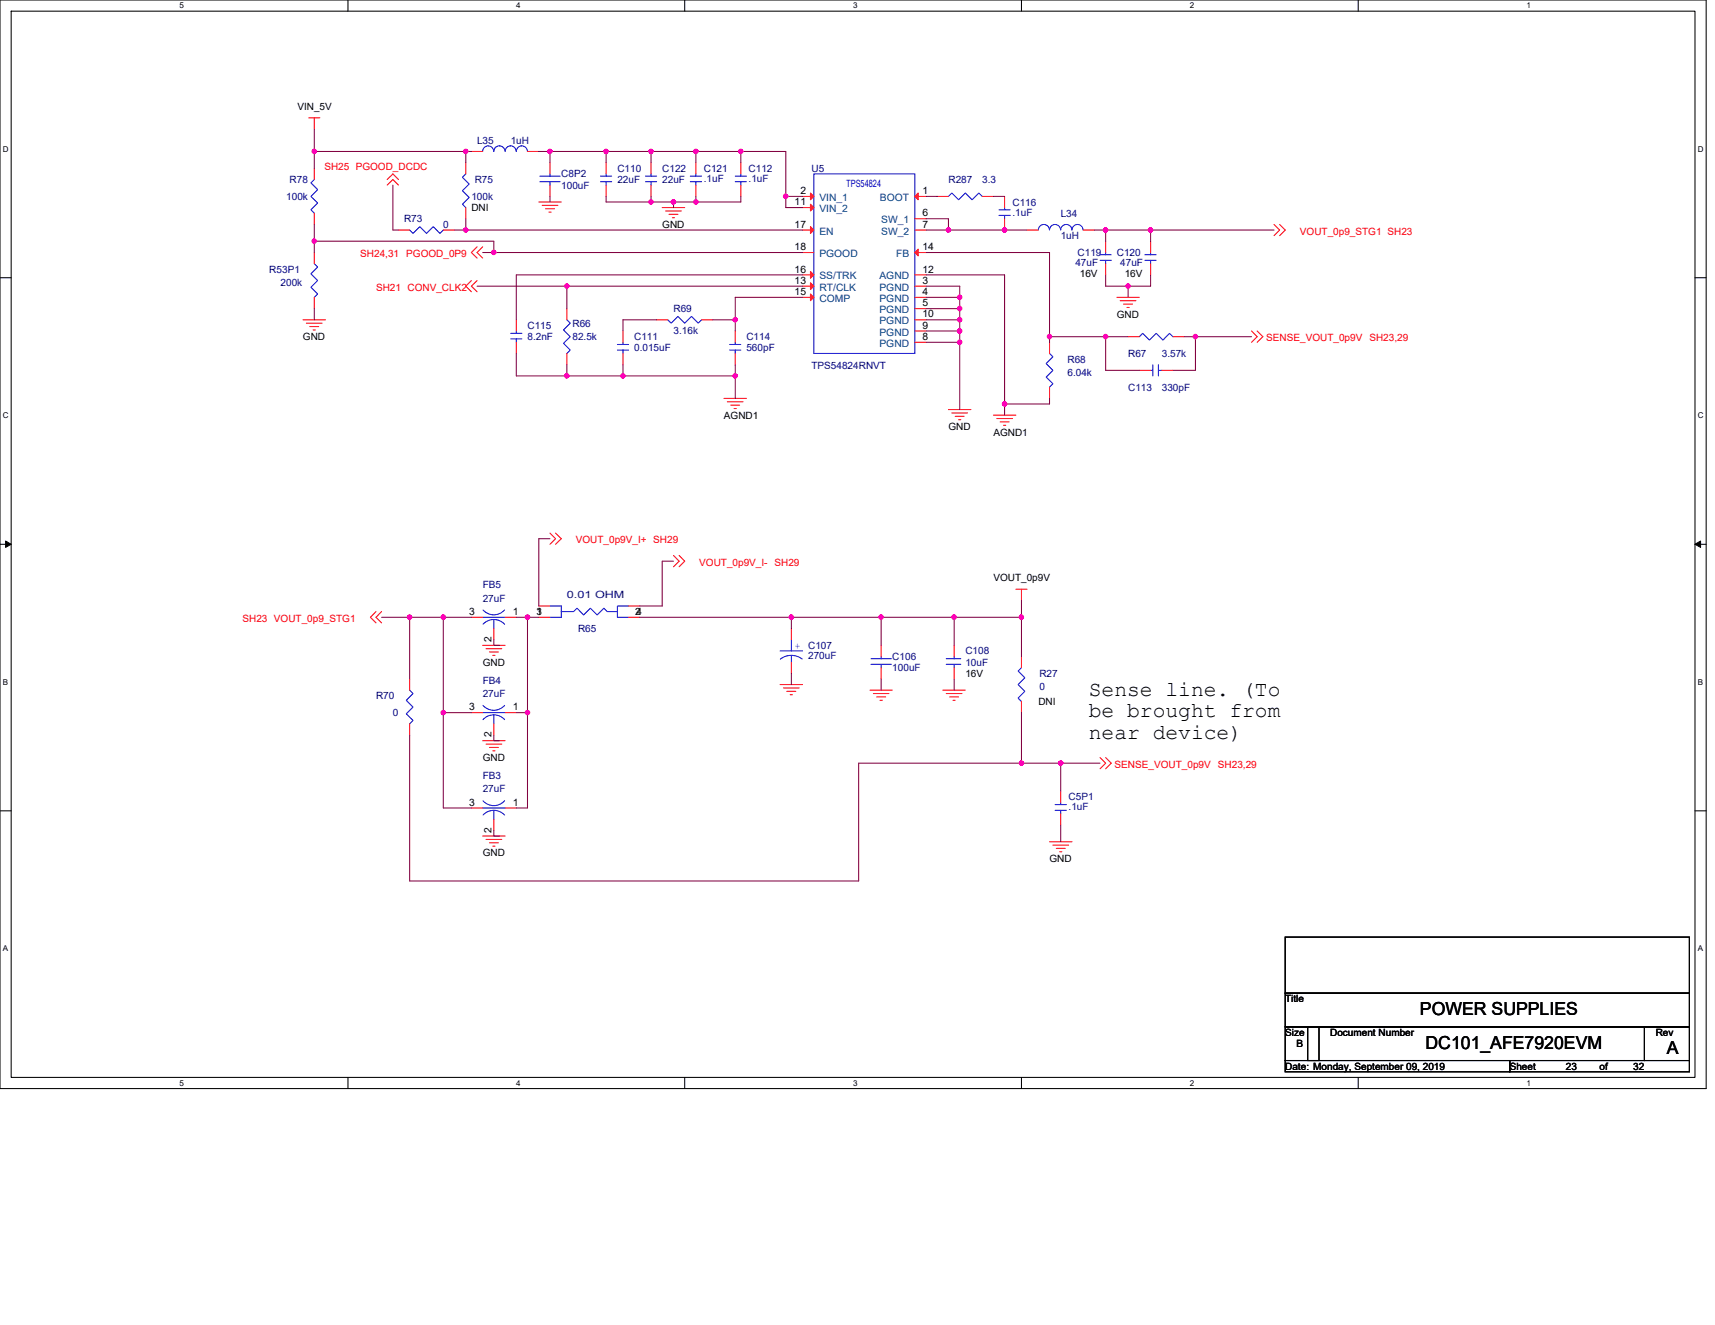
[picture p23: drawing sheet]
<svg xmlns="http://www.w3.org/2000/svg" width="279mm" height="216mm" viewBox="0 0 279 216" stroke-linecap="round" stroke-linejoin="round" font-family="sans-serif">
<defs><g id="words">
<g font-size="3.5">
<text x="177.4" y="113.4">Sense line. (To</text>
<text x="177.4" y="116.9">be brought from</text>
<text x="177.4" y="120.4">near device)</text>
</g>
<g font-size="2.9">
<text x="231.3" y="165.4">POWER SUPPLIES</text>
<text x="232.2" y="170.9">DC101_AFE7920EVM</text>
<text x="271.6" y="171.8">A</text>
</g>
<g font-size="1.7">
<text x="129.5" y="33.4">11</text>
<text x="130.4" y="31.6">2</text>
<text x="150.3" y="31.6">1</text>
<text x="150.3" y="35.3">6</text>
<text x="129.5" y="40.8">18</text>
<text x="129.5" y="37.1">17</text>
<text x="150.3" y="37.1">7</text>
<text x="150.3" y="40.8">14</text>
<text x="129.5" y="44.4">16</text>
<text x="129.5" y="46.2">13</text>
<text x="150.3" y="46.2">3</text>
<text x="150.3" y="44.4">12</text>
<text x="129.5" y="48.1">15</text>
<text x="150.3" y="48.1">4</text>
<text x="150.3" y="49.9">5</text>
<text x="150.3" y="51.7">10</text>
<text x="150.3" y="53.6">9</text>
<text x="150.3" y="55.4">8</text>
<text x="76.4" y="100.2">3</text>
<text x="83.6" y="100.2">1</text>
<text x="80.1" y="104.6" transform="rotate(-90 80.1 104.6)">2</text>
<text x="76.4" y="115.7">3</text>
<text x="83.6" y="115.7">1</text>
<text x="80.1" y="120.1" transform="rotate(-90 80.1 120.1)">2</text>
<text x="76.4" y="131.3">3</text>
<text x="83.6" y="131.3">1</text>
<text x="80.1" y="135.7" transform="rotate(-90 80.1 135.7)">2</text>
</g>
<g font-size="1.7" fill="#004080">
<text x="133.5" y="32.7">VIN_1</text>
<text x="133.5" y="34.6">VIN_2</text>
<text x="143.4" y="32.7">BOOT</text>
<text x="133.5" y="41.9">PGOOD</text>
<text x="133.5" y="38.2">EN</text>
<text x="143.6" y="36.4">SW_1</text>
<text x="143.6" y="38.2">SW_2</text>
<text x="146" y="41.9">FB</text>
<text x="133.5" y="45.5">SS/TRK</text>
<text x="133.5" y="47.4">RT/CLK</text>
<text x="143.3" y="47.4">PGND</text>
<text x="143.3" y="45.5">AGND</text>
<text x="133.5" y="49.2">COMP</text>
<text x="143.3" y="49.2">PGND</text>
<text x="143.3" y="51">PGND</text>
<text x="143.3" y="52.9">PGND</text>
<text x="143.3" y="54.7">PGND</text>
<text x="143.3" y="56.5">PGND</text>
</g>
<g font-size="1.6">
<text x="48.5" y="17.9">VIN_5V</text>
<text x="76.8" y="34.4">DNI</text>
<text x="107.9" y="37.1">GND</text>
<text x="175.9" y="45.2">16V</text>
<text x="183.2" y="45.2">16V</text>
<text x="181.9" y="51.8">GND</text>
<text x="49.4" y="55.4">GND</text>
<text x="117.9" y="68.2">AGND1</text>
<text x="154.5" y="70.1">GND</text>
<text x="161.8" y="71">AGND1</text>
<text x="161.8" y="94.7">VOUT_0p9V</text>
<text x="87.4" y="100.2">1</text>
<text x="87.4" y="100.2">3</text>
<text x="103.5" y="100.2">2</text>
<text x="103.7" y="100.2">4</text>
<text x="78.6" y="108.5">GND</text>
<text x="157.3" y="110.3">16V</text>
<text x="169.2" y="114.9">DNI</text>
<text x="78.6" y="124">GND</text>
<text x="78.6" y="139.6">GND</text>
<text x="171" y="140.5">GND</text>
<text x="209.4" y="163.3">Title</text>
<text x="209.4" y="168.8">Size</text>
<text x="211.2" y="170.6">B</text>
<text x="216.7" y="168.8">Document Number</text>
<text x="269.7" y="168.8">Rev</text>
<text x="209.4" y="174.3">Date: Monday, September 09, 2019</text>
<text x="246" y="174.3">Sheet</text>
<text x="255.1" y="174.3">23</text>
<text x="260.6" y="174.3">of</text>
<text x="266.1" y="174.3">32</text>
</g>
<g font-size="1.6" fill="#000080">
<text x="77.7" y="23.4">L35</text>
<text x="83.2" y="23.4">1uH</text>
<text x="47.2" y="29.8">R78</text>
<text x="77.3" y="29.8">R75</text>
<text x="91.4" y="28.9">C8P2</text>
<text x="100.6" y="28">C110</text>
<text x="100.6" y="29.8">22uF</text>
<text x="107.9" y="28">C122</text>
<text x="107.9" y="29.8">22uF</text>
<text x="114.7" y="28">C121</text>
<text x="114.7" y="29.6">.1uF</text>
<text x="122" y="28">C112</text>
<text x="122" y="29.6">.1uF</text>
<text x="132.2" y="28">U5</text>
<text x="154.5" y="29.8">R287</text>
<text x="160" y="29.8">3.3</text>
<text x="46.6" y="32.6">100k</text>
<text x="76.8" y="32.6">100k</text>
<text x="91.4" y="30.7">100uF</text>
<text x="165" y="33.5">C116</text>
<text x="165" y="35.1">.1uF</text>
<text x="172.8" y="35.3">L34</text>
<text x="65.8" y="36.2">R73</text>
<text x="72.2" y="37.1">0</text>
<text x="172.8" y="39">1uH</text>
<text x="175.6" y="41.7">C119</text>
<text x="181.9" y="41.7">C120</text>
<text x="43.9" y="44.4">R53P1</text>
<text x="45.7" y="46.7">200k</text>
<text x="175.2" y="43.3">47uF</text>
<text x="182.5" y="43.3">47uF</text>
<text x="85.9" y="53.6">C115</text>
<text x="93.3" y="53.2">R66</text>
<text x="109.7" y="50.8">R69</text>
<text x="85.9" y="55.4">8.2nF</text>
<text x="93.3" y="55.4">82.5k</text>
<text x="103.3" y="55.4">C111</text>
<text x="103.3" y="57.3">0.015uF</text>
<text x="109.7" y="54.5">3.16k</text>
<text x="121.6" y="55.4">C114</text>
<text x="121.6" y="57.3">560pF</text>
<text x="173.9" y="59.1">R68</text>
<text x="183.8" y="58.2">R67</text>
<text x="189.3" y="58.2">3.57k</text>
<text x="132.2" y="60.2">TPS54824RNVT</text>
<text x="173.9" y="61.3">6.04k</text>
<text x="183.8" y="63.6">C113</text>
<text x="189.3" y="63.6">330pF</text>
<text x="78.6" y="95.8">FB5</text>
<text x="78.6" y="98">27uF</text>
<text x="92.4" y="97.5">0.01 OHM</text>
<text x="94.2" y="103">R65</text>
<text x="131.7" y="105.7">C107</text>
<text x="131.7" y="107.4">270uF</text>
<text x="145.4" y="107.5">C106</text>
<text x="157.3" y="106.6">C108</text>
<text x="61.3" y="113.9">R70</text>
<text x="78.6" y="111.4">FB4</text>
<text x="78.6" y="113.6">27uF</text>
<text x="145.4" y="109.4">100uF</text>
<text x="157.3" y="108.5">10uF</text>
<text x="169.3" y="110.3">R27</text>
<text x="169.3" y="112.5">0</text>
<text x="64" y="116.7">0</text>
<text x="78.6" y="126.9">FB3</text>
<text x="78.6" y="129.1">27uF</text>
<text x="174.1" y="130.4">C5P1</text>
<text x="174.1" y="132.1">.1uF</text>
</g>
<g font-size="1.6" fill="#f00">
<text x="52.9" y="27.6">SH25 PGOOD_DCDC</text>
<text x="58.7" y="41.9">SH24,31</text>
<text x="66.2" y="41.9">PGOOD_0P9</text>
<text x="211.8" y="38.2">VOUT_0p9_STG1 SH23</text>
<text x="61.3" y="47.4">SH21 CONV_CLK2</text>
<text x="206.3" y="55.6">SENSE_VOUT_0p9V SH23,29</text>
<text x="93.8" y="88.5">VOUT_0p9V_I+ SH29</text>
<text x="113.9" y="92.2">VOUT_0p9V_I- SH29</text>
<text x="39.5" y="101.3">SH23 VOUT_0p9_STG1</text>
<text x="181.6" y="125.1">SENSE_VOUT_0p9V</text>
<text x="198.4" y="125.1">SH23,29</text>
</g>
<g font-size="1.6" fill="#00f">
<text x="137.9" y="30.4">TPS54824</text>
<text x="129.5" y="105.7">+</text>
</g>
<g font-size="1.3">
<text x="29.3" y="1.4">5</text>
<text x="84.1" y="1.4">4</text>
<text x="139" y="1.4">3</text>
<text x="193.8" y="1.4">2</text>
<text x="248.7" y="1.4">1</text>
<text x=".5" y="24.7">D</text>
<text x="276.6" y="24.7">D</text>
<text x=".5" y="68.2">C</text>
<text x="276.6" y="68.2">C</text>
<text x=".5" y="111.6">B</text>
<text x="276.6" y="111.6">B</text>
<text x=".5" y="155">A</text>
<text x="276.6" y="155">A</text>
<text x="29.3" y="176.9">5</text>
<text x="84.1" y="176.9">4</text>
<text x="139" y="176.9">3</text>
<text x="193.8" y="176.9">2</text>
<text x="248.7" y="176.9">1</text>
</g>
</g></defs>
<path d="M0 0h278v177.4h-278zM1.8 1.8h274.3v173.8h-274.3z" fill="none" stroke="#000" stroke-width=".17"/>
<g fill="#fff">
<path d="M29.3 .2h.7v1.5h-.7z"/>
<path d="M29.3 175.7h.7v1.5h-.7z"/>
</g>
<path d="M56.7 0v1.8M56.7 175.6v1.8" fill="none" stroke="#000" stroke-width=".17"/>
<g fill="#fff">
<path d="M84.1 .2h.7v1.5h-.7z"/>
<path d="M84.1 175.7h.7v1.5h-.7z"/>
</g>
<path d="M111.5 0v1.8M111.5 175.6v1.8" fill="none" stroke="#000" stroke-width=".17"/>
<g fill="#fff">
<path d="M139 .2h.7v1.5h-.7z"/>
<path d="M139 175.7h.7v1.5h-.7z"/>
</g>
<path d="M166.4 0v1.8M166.4 175.6v1.8" fill="none" stroke="#000" stroke-width=".17"/>
<g fill="#fff">
<path d="M193.8 .2h.8v1.5h-.8z"/>
<path d="M193.8 175.7h.8v1.5h-.8z"/>
</g>
<path d="M221.3 0v1.8M221.3 175.6v1.8" fill="none" stroke="#000" stroke-width=".17"/>
<g fill="#fff">
<path d="M248.7 .2h.7v1.5h-.7z"/>
<path d="M248.7 175.7h.7v1.5h-.7z"/>
<path d="M.5 23.5h.9v1.5h-.9z"/>
<path d="M276.6 23.5h1v1.5h-1z"/>
<path d="M.5 67h.9v1.4h-.9z"/>
<path d="M276.6 67h1v1.4h-1z"/>
</g>
<path d="M0 45.3h1.8M276.1 45.3h1.9" fill="none" stroke="#000" stroke-width=".17"/>
<g fill="#fff">
<path d="M.5 110.4h.8v1.5h-.8z"/>
<path d="M276.6 110.4h.9v1.5h-.9z"/>
</g>
<path d="M0 88.7h1.8M276.1 88.7h1.9" fill="none" stroke="#000" stroke-width=".17"/>
<path d="M.9 88.2l.9 .5-.9 .5zM276.1 88.7l1-.5v1z" fill="#000" stroke="#000" stroke-width=".16"/>
<g fill="#fff">
<path d="M.5 153.8h.8v1.5h-.8z"/>
<path d="M276.6 153.8h.9v1.5h-.9z"/>
</g>
<path d="M0 132.1h1.8M276.1 132.1h1.9M209.4 152.7h65.8v9.1h-65.8zM209.4 161.8h65.8v5.5h-65.8zM209.4 167.3h5.5v5.5h-5.5zM209.4 172.8h36.6v1.8h-36.6zM213 167.3h54.9v5.5h-54.9zM246 172.8h29.2v1.8h-29.2zM267.9 167.3h7.3v5.5h-7.3z" fill="none" stroke="#000" stroke-width=".17"/>
<g fill="none" stroke="#f00" stroke-width=".17">
<path d="M50.3 19.2h1.8M51.2 19.2v1.8M51.2 27.4v1.9M51.2 34.7v1.9M63.1 29.3l.9-1 .9 1M63.1 30.2l.9-.9 .9 .9M64.9 37.5h1.8M72.2 37.5h1.9M75.9 26.5v1.8M75.9 33.8v1.8M76.8 24.7h1.8M85.9 24.7h1.9"/>
<path d="M87.8 32.9h3.6M88.3 33.5h2.6M88.9 34h1.4M89.4 34.6h.4M89.6 26.5v1.8M89.6 30.2v1.8M98.7 26.5v1.8M98.7 30.2v1.8M106.1 26.5v1.8M106.1 30.2v1.8M107.9 33.8h3.6M108.4 34.4h2.6"/>
<path d="M109 34.9h1.4M109.5 35.5h.4M113.4 26.5v1.8M113.4 30.2v1.8M120.7 26.5v1.8M120.7 30.2v1.8M130.7 32h1.9M130.7 33.8h1.9M130.7 37.5h1.9M149 32h1.9M149 35.6h1.9M149 37.5h1.9"/>
<path d="M152.7 32h1.8M160 32h1.8M163.7 32v1.8M163.7 35.6v1.9M167.3 37.5h1.9M176.5 37.5h1.8M180.1 39.3v1.8M187.5 39.3v1.8M207.6 36.6l.9 .9-.9 .9M208.5 36.6l.9 .9-.9 .9M49.4 52.1h3.6M49.9 52.7h2.6"/>
<path d="M50.5 53.2h1.4M51 53.8h.4M51.2 41.1v1.9M51.2 48.5v1.8M76.8 45.7l-.9 .9 .9 .9M77.7 40.2l-.9 .9 .9 1M77.7 45.7l-.9 .9 .9 .9M78.6 40.2l-.9 .9 .9 1M84.1 52.1v1.8M84.1 55.8v1.8M92.4 50.3v1.8M92.4 57.6v1.8"/>
<path d="M101.5 53.9v1.9M101.5 57.6v1.8M107 52.1h1.8M114.3 52.1h1.8M119.8 53.9v1.9M119.8 57.6v1.8M130.7 41.1h1.9M130.7 44.8h1.9M130.7 48.5h1.9M130.7 46.6h1.9M149 46.6h1.9M149 48.5h1.9"/>
<path d="M149 50.3h1.9M149 44.8h1.9M149 52.1h1.9M149 53.9h1.9M149 55.8h1.9M149 41.1h1.9M171 55.8v1.8M180.1 43v1.8M181.9 48.5h3.7M182.5 49h2.6M183 49.6h1.5M183.6 50.1h.4"/>
<path d="M183.8 54.9h1.8M187.5 43v1.8M191.1 54.9h1.8M203.9 53.9l.9 1-.9 .9M204.8 53.9l.9 1-.9 .9M117.9 64.9h3.7M118.5 65.5h2.6M119 66h1.5M119.6 66.6h.4M154.5 66.7h3.7M155.1 67.3h2.5M155.6 67.8h1.5"/>
<path d="M156.2 68.4h.3M161.8 67.6h3.7M162.4 68.2h2.6M162.9 68.7h1.5M163.5 69.3h.4M171 63.1v1.8M185.6 60.3h1.9M189.3 60.3h1.8M61.3 99.7l-1 .9 1 .9M62.2 99.7l-.9 .9 .9 .9M87.8 98.7h1.8M89.6 86.9l.9 .9-.9 .9"/>
<path d="M90.5 86.9l.9 .9-.9 .9M102.4 98.7h1.8M109.7 90.5l.9 .9-.9 1M110.6 90.5l.9 .9-.9 1M165.5 96h1.8M166.4 96v1.8M66.7 117.9v1.9M66.7 110.6v1.9M76.8 116.1h1.8M76.8 100.6h1.8M78.6 105.2h3.7M79.2 105.7h2.5"/>
<path d="M79.7 106.2h1.5M80.3 106.8h.3M80.5 117.9v1.9M80.5 102.4v1.8M82.3 116.1h1.8M82.3 100.6h1.8M87.8 100.6h1.8M102.4 100.6h1.8M127.1 111.5h3.6M127.6 112.1h2.6M128.2 112.6h1.4M128.7 113.2h.4"/>
<path d="M128.9 102.4v1.8M128.9 107.9v1.8M141.7 112.5h3.7M142.3 113h2.5M142.8 113.6h1.5M143.4 114.1h.3M143.6 105.2v1.8M143.6 108.8v1.8M153.6 112.5h3.7M154.2 113h2.5M154.7 113.6h1.5M155.3 114.1h.3"/>
<path d="M155.4 105.2v1.8M155.4 108.8v1.8M166.4 114.3v1.8M166.4 107v1.8M76.8 131.7h1.8M78.6 120.7h3.7M78.6 136.2h3.7M79.2 121.2h2.5M79.2 136.8h2.5M79.7 121.8h1.5M79.7 137.3h1.5M80.3 122.3h.3"/>
<path d="M80.3 137.9h.3M80.5 133.5v1.8M82.3 131.7h1.8M171 137.2h3.6M171.5 137.7h2.6M172.1 138.2h1.4M172.6 138.8h.4M172.8 128.9v1.8M172.8 132.6v1.8M179.2 123.4l.9 1-.9 .9M180.1 123.4l.9 1-.9 .9"/>
</g>
<g fill="none" stroke="#00f" stroke-width=".17">
<path d="M51.2 29.3l-.5 .5 1.1 1.1-1.1 1.1 1.1 1.1-1.1 1.1 .5 .5M66.7 37.5l.6 .5 1.1-1.1 1.1 1.1 1.1-1.1 1.1 1.1 .5-.5M75.9 28.3l-.6 .6 1.1 1.1-1.1 1.1 1.1 1.1-1.1 1.1 .6 .5M82.3 24.7a.92 .92 0 0 0-.9-.9 .92 .92 0 0 0-1 .9 .9 .9 0 0 0-.9-.9 .9 .9 0 0 0-.9 .9M85.9 24.7a.91 .91 0 0 0-.9-.9 .91 .91 0 0 0-.9 .9 .9 .9 0 0 0-.9-.9 .9 .9 0 0 0-.9 .9M87.9 29.6h3.3M87.9 28.7h3.3M89.6 28.3v.4M89.6 29.6v.6M97.8 28.7h1.9M97.8 29.6h1.9M98.7 28.3v.4"/>
<path d="M98.7 29.6v.6M105.2 28.7h1.8M105.2 29.6h1.8M106.1 28.3v.4M106.1 29.6v.6M112.5 28.7h1.8M112.5 29.6h1.8M113.4 28.3v.4M113.4 29.6v.6M119.8 28.7h1.8M119.8 29.6h1.8M120.7 28.3v.4"/>
<path d="M120.7 29.6v.6M132.6 28.3h16.4v29.3h-16.4zM154.5 32l.6-.5 1.1 1.1 1.1-1.1 1.1 1.1 1.1-1.1 .5 .5M162.8 34.2h1.8M162.8 35.1h1.8M163.7 33.8v.4M163.7 35.1v.5M172.8 37.5a.91 .91 0 0 0-.9-.9 .91 .91 0 0 0-.9 .9 .9 .9 0 0 0-.9-.9 .9 .9 0 0 0-.9 .9M174.6 37.5a.91 .91 0 0 0-.9-.9 .91 .91 0 0 0-.9 .9M176.4 37.5a.9 .9 0 0 0-.9-.9 .9 .9 0 0 0-.9 .9M51.2 43l.6 .5-1.1 1.1 1.1 1.1-1.1 1.1 1.1 1.1-.6 .6M83.2 54.3h1.8"/>
<path d="M83.2 55.2h1.8M84.1 53.9v.4M84.1 55.2v.6M92.4 52.1l.5 .6-1.1 1.1 1.1 1.1-1.1 1 1.1 1.1-.5 .6M100.6 56.1h1.8M100.6 57h1.8M101.5 55.8v.3M101.5 57v.6M108.8 52.1l.5 .6 1.1-1.1 1.1 1.1 1.1-1.1 1.1 1.1 .6-.6M118.9 56.1h1.8M118.9 57h1.8M119.8 55.8v.3"/>
<path d="M119.8 57v.6M171 57.6l.5 .5-1.1 1.1 1.1 1.1-1.1 1.1 1.1 1.1-.5 .6M179.2 41.5h1.8M179.2 42.4h1.8M180.1 41.1v.4M180.1 42.4v.6M185.6 54.9l.6-.6 1.1 1.1 1.1-1.1 1.1 1.1 1-1.1 .6 .6M186.5 41.5h1.9M186.5 42.4h1.9M187.5 41.1v.4M187.5 42.4v.6M187.8 59.4v1.9"/>
<path d="M188.7 59.4v1.9M187.5 60.3h.3M188.7 60.3h.6M82.2 99.4a2.34 2.34 0 0 1-3.5 0M89.6 98.7h1.8v1.9h-1.8M91.4 99.7h2.1l.5-.6 1.1 1.1 1.1-1.1 1.1 1.1 1.1-1.1 .5 .6h1.7M102.4 98.7h-1.8v1.9h1.8M66.7 112.5l.6 .5-1.1 1.1 1.1 1.1-1.1 1.1 1.1 1.1-.6 .5M78.6 116.1h3.7M78.6 100.6h3.7M78.7 114.9a2.34 2.34 0 0 0 3.5 0M78.7 117.3a2.39 2.39 0 0 1 3.5 0"/>
<path d="M78.7 101.7a2.38 2.38 0 0 1 3.5 0M80.5 116.5v1.4M80.5 100.9v1.5M127.1 106.1h3.6M128.9 106.8v1.1M128.9 104.2v1.9M130.7 107.4a2.92 2.92 0 0 0-3.6 0M141.9 108.2h3.3M141.9 107.3h3.3M143.6 107v.3M143.6 108.2v.6M154.2 108.2h2.3"/>
<path d="M154.2 107.3h2.3M155.4 107v.3M155.4 108.2v.6M166.4 108.8l-.5 .5 1.1 1.1-1.1 1.1 1.1 1.1-1.1 1.1 .5 .6M78.6 131.7h3.7M78.7 132.8a2.38 2.38 0 0 1 3.5 0M80.5 132v1.5M82.2 130.5a2.34 2.34 0 0 1-3.5 0M171.9 131.1h1.8M171.9 132h1.8M172.8 130.7v.4M172.8 132v.6"/>
</g>
<g fill="#f00" stroke="#f00" stroke-width=".17">
<path d="M149 32l.6-.5v1.1z"/>
<path d="M132 31.5l.6 .5-.6 .6z"/>
<path d="M132 33.3l.6 .5-.6 .6z"/>
<path d="M132 36.9l.6 .6-.6 .5z"/>
<path d="M132 44.2l.6 .6-.6 .5z"/>
<path d="M132 47.9l.6 .6-.6 .5z"/>
<path d="M149 41.1l.6-.5v1.1z"/>
<path d="M132 46.1l.6 .5-.6 .6z"/>
</g>
<g fill="none" stroke="#800040" stroke-width=".17">
<path d="M51.2 36.6v2.7M51.2 39.3h29.3v1.8M51.2 24.7v2.7M51.2 24.7h24.7M51.2 39.3v1.8M51.2 21v3.7M64 30.2v7.3h.9M74.1 37.5h1.8M75.9 35.6v1.9M75.9 37.5h54.8M75.9 24.7h.9M75.9 24.7v1.8"/>
<path d="M87.8 24.7h1.8M89.6 24.7h9.1M89.6 24.7v1.8M89.6 32v.9M98.7 32v.9h7.4M98.7 24.7v1.8M98.7 24.7h7.4M106.1 24.7v1.8M106.1 32v.9M106.1 32.9h3.6M106.1 24.7h7.3M109.7 32.9v.9"/>
<path d="M113.4 24.7v1.8M113.4 32v.9M113.4 24.7h7.3M120.7 24.7v1.8M120.7 32v.9h-11M120.7 24.7h7.3v7.3M128 32h2.7M128 32v1.8h2.7M150.9 32h1.8M150.9 35.6h3.6v1.9M150.9 37.5h3.6M161.8 32h1.9"/>
<path d="M167.3 37.5h-12.8M178.3 37.5h1.8M180.1 37.5h7.4M180.1 37.5v1.8M187.5 37.5v1.8M187.5 37.5h20.1M51.2 50.3v1.8M77.7 46.6h14.7M78.6 41.1h1.9M80.5 41.1h50.2M84.1 57.6v3.7h8.3M92.4 46.6h38.3"/>
<path d="M92.4 46.6v3.7M92.4 59.4v1.9M101.5 59.4v1.9M107 52.1h-5.5v1.8M116.1 52.1h3.7M119.8 59.4v1.9M119.8 52.1v1.8M130.7 44.8h-46.6v7.3M130.7 48.5h-10.9v3.6M150.9 44.8h12.8v21M150.9 41.1h20.1v13.8M150.9 46.6h5.5v1.9"/>
<path d="M150.9 48.5h5.5M150.9 50.3h5.5M150.9 52.1h5.5M150.9 53.9h5.5M150.9 55.8h5.5M156.4 48.5v1.8M156.4 50.3v1.8M156.4 52.1v1.8M156.4 53.9v1.9M156.4 55.8v10.9M171 54.9v.9M171 54.9h9.1"/>
<path d="M180.1 54.9h3.7M180.1 44.8v1.8h3.7M180.1 54.9v5.4h5.5M183.8 46.6v1.9M187.5 44.8v1.8h-3.7M192.9 54.9h1.9M194.8 54.9h9.1M194.8 54.9v5.4h-3.7M92.4 61.3h9.1M101.5 61.3h18.3M119.8 61.3v3.6M163.7 65.8v1.8"/>
<path d="M171 64.9v.9h-7.3M89.6 87.8h-1.8v10.9M109.7 91.4h-1.8v7.3h-3.7M166.4 97.8v2.8M62.2 100.6h4.5M66.7 119.8v23.8h73.2v-19.2h26.5M66.7 100.6h5.5M66.7 100.6v10M72.2 100.6v15.5M72.2 116.1v15.6h4.6M72.2 100.6h4.6M72.2 116.1h4.6"/>
<path d="M80.5 104.2v1h.9M80.5 119.8v.9h.9M84.1 100.6h1.8M84.1 116.1h1.8M85.9 100.6v15.5M85.9 100.6h1.9M85.9 116.1v15.6h-1.8M104.2 100.6h24.7M128.9 100.6h14.7M128.9 100.6v1.8M128.9 109.7v1.8M143.6 100.6v4.6"/>
<path d="M143.6 100.6h11.8M143.6 110.6v1.9M155.4 100.6h11M155.4 100.6v4.6M155.4 110.6v1.9M166.4 116.1v8.3M166.4 100.6v6.4M80.5 135.3v.9h.9M166.4 124.4h6.4M172.8 124.4h6.4M172.8 134.4v2.8M172.8 124.4v4.5"/>
</g>
<g fill="#f0f" stroke="#f0f" stroke-width=".17">
<circle cx="106.1" cy="32.9" r=".35"/>
<circle cx="113.4" cy="32.9" r=".36"/>
<circle cx="109.7" cy="32.9" r=".36"/>
<circle cx="128" cy="32" r=".36"/>
<circle cx="163.7" cy="37.5" r=".36"/>
<circle cx="154.5" cy="37.5" r=".36"/>
<circle cx="187.4" cy="37.5" r=".36"/>
<circle cx="180.1" cy="37.5" r=".35"/>
<circle cx="171" cy="54.8" r=".36"/>
<circle cx="163.7" cy="65.8" r=".36"/>
<circle cx="92.3" cy="46.6" r=".35"/>
<circle cx="183.8" cy="46.6" r=".35"/>
<circle cx="156.3" cy="48.4" r=".35"/>
<circle cx="156.3" cy="50.3" r=".36"/>
<circle cx="156.3" cy="52.1" r=".35"/>
<circle cx="119.8" cy="52.1" r=".35"/>
<circle cx="156.3" cy="53.9" r=".36"/>
<circle cx="156.3" cy="55.8" r=".35"/>
<circle cx="180.1" cy="54.8" r=".36"/>
<circle cx="194.7" cy="54.8" r=".36"/>
<circle cx="119.8" cy="61.2" r=".35"/>
<circle cx="101.5" cy="61.2" r=".35"/>
<circle cx="72.2" cy="116.1" r=".36"/>
<circle cx="85.9" cy="116.1" r=".36"/>
<circle cx="85.9" cy="100.6" r=".36"/>
<circle cx="143.5" cy="100.6" r=".36"/>
<circle cx="128.9" cy="100.6" r=".36"/>
<circle cx="155.4" cy="100.6" r=".36"/>
<circle cx="166.4" cy="124.3" r=".35"/>
<circle cx="72.2" cy="100.6" r=".36"/>
<circle cx="66.7" cy="100.6" r=".36"/>
<circle cx="166.4" cy="100.6" r=".36"/>
<circle cx="172.8" cy="124.3" r=".36"/>
<circle cx="51.2" cy="39.3" r=".35"/>
<circle cx="80.4" cy="41.1" r=".36"/>
<circle cx="92.3" cy="61.2" r=".35"/>
<circle cx="51.2" cy="24.7" r=".35"/>
<circle cx="75.9" cy="24.7" r=".35"/>
<circle cx="106.1" cy="24.7" r=".35"/>
<circle cx="98.7" cy="24.7" r=".35"/>
<circle cx="113.4" cy="24.7" r=".36"/>
<circle cx="120.7" cy="24.7" r=".35"/>
<circle cx="89.6" cy="24.7" r=".35"/>
<circle cx="75.9" cy="37.5" r=".35"/>
</g>
<use href="#words"/>
</svg>
